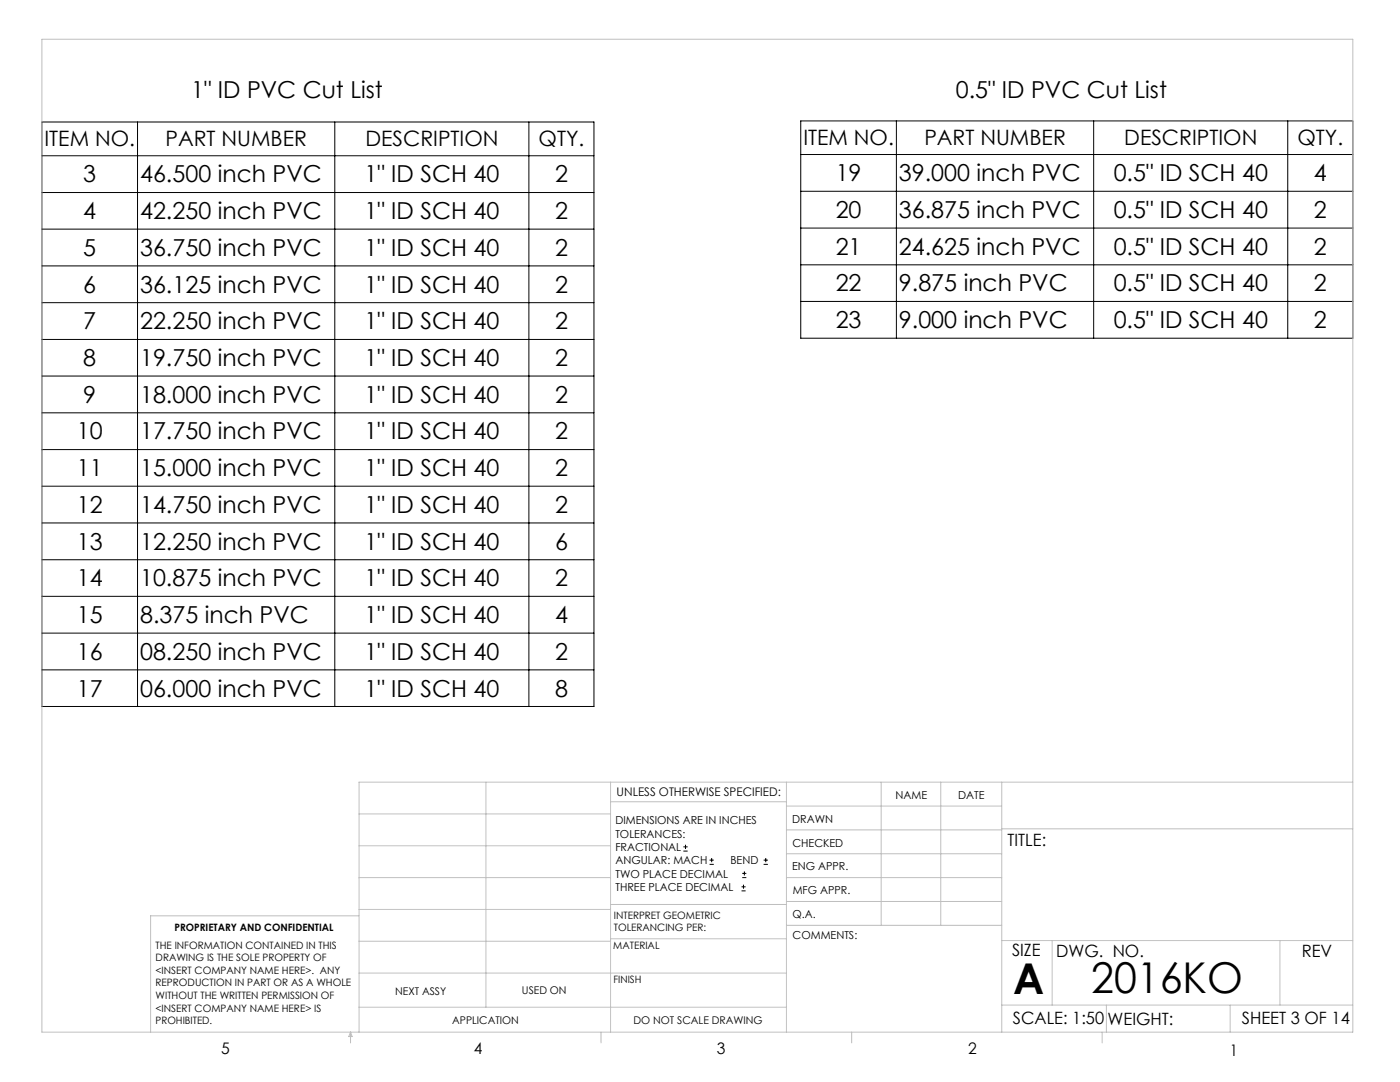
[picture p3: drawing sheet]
<svg xmlns="http://www.w3.org/2000/svg" width="279mm" height="216mm" viewBox="0 0 279 216" stroke-linecap="round" stroke-linejoin="round" font-family="sans-serif">
<defs><g id="words">
<g font-size="8.5">
<text x="202.2" y="198.3">A</text>
<text x="217.8" y="198.1">2016KO</text>
</g>
<g font-size="4.7">
<text x="38.2" y="19.5">1&quot; ID PVC Cut List</text>
<text x="190.8" y="19.5">0.5&quot; ID PVC Cut List</text>
<text x="16.6" y="36.4">3</text>
<text x="28" y="36.4">46.500 inch PVC</text>
<text x="72.8" y="36.4">1&quot; ID SCH 40</text>
<text x="110.8" y="36.4">2</text>
<text x="166.8" y="36.2">19</text>
<text x="179.4" y="36.2">39.000 inch PVC</text>
<text x="222.3" y="36.2">0.5&quot; ID SCH 40</text>
<text x="262.2" y="36.2">4</text>
<text x="16.6" y="43.7">4</text>
<text x="28" y="43.7">42.250 inch PVC</text>
<text x="72.8" y="43.7">1&quot; ID SCH 40</text>
<text x="110.8" y="43.7">2</text>
<text x="166.8" y="43.5">20</text>
<text x="179.4" y="43.5">36.875 inch PVC</text>
<text x="222.3" y="43.5">0.5&quot; ID SCH 40</text>
<text x="262.2" y="43.5">2</text>
<text x="16.6" y="51.1">5</text>
<text x="28" y="51.1">36.750 inch PVC</text>
<text x="72.8" y="51.1">1&quot; ID SCH 40</text>
<text x="110.8" y="51.1">2</text>
<text x="166.8" y="50.8">21</text>
<text x="179.4" y="50.8">24.625 inch PVC</text>
<text x="222.3" y="50.8">0.5&quot; ID SCH 40</text>
<text x="262.2" y="50.8">2</text>
<text x="16.6" y="58.4">6</text>
<text x="28" y="58.4">36.125 inch PVC</text>
<text x="72.8" y="58.4">1&quot; ID SCH 40</text>
<text x="110.8" y="58.4">2</text>
<text x="166.8" y="58.2">22</text>
<text x="179.4" y="58.2">9.875 inch PVC</text>
<text x="222.3" y="58.2">0.5&quot; ID SCH 40</text>
<text x="262.2" y="58.2">2</text>
<text x="16.6" y="65.7">7</text>
<text x="28" y="65.7">22.250 inch PVC</text>
<text x="72.8" y="65.7">1&quot; ID SCH 40</text>
<text x="110.8" y="65.7">2</text>
<text x="166.8" y="65.5">23</text>
<text x="179.4" y="65.5">9.000 inch PVC</text>
<text x="222.3" y="65.5">0.5&quot; ID SCH 40</text>
<text x="262.2" y="65.5">2</text>
<text x="16.6" y="73">8</text>
<text x="28" y="73">19.750 inch PVC</text>
<text x="72.8" y="73">1&quot; ID SCH 40</text>
<text x="110.8" y="73">2</text>
<text x="16.6" y="80.4">9</text>
<text x="28" y="80.4">18.000 inch PVC</text>
<text x="72.8" y="80.4">1&quot; ID SCH 40</text>
<text x="110.8" y="80.4">2</text>
<text x="15.3" y="87.7">10</text>
<text x="28" y="87.7">17.750 inch PVC</text>
<text x="72.8" y="87.7">1&quot; ID SCH 40</text>
<text x="110.8" y="87.7">2</text>
<text x="15.3" y="95">11</text>
<text x="28" y="95">15.000 inch PVC</text>
<text x="72.8" y="95">1&quot; ID SCH 40</text>
<text x="110.8" y="95">2</text>
<text x="15.3" y="102.3">12</text>
<text x="28" y="102.3">14.750 inch PVC</text>
<text x="72.8" y="102.3">1&quot; ID SCH 40</text>
<text x="110.8" y="102.3">2</text>
<text x="15.3" y="109.7">13</text>
<text x="28" y="109.7">12.250 inch PVC</text>
<text x="72.8" y="109.7">1&quot; ID SCH 40</text>
<text x="110.8" y="109.7">6</text>
<text x="15.3" y="117">14</text>
<text x="28" y="117">10.875 inch PVC</text>
<text x="72.8" y="117">1&quot; ID SCH 40</text>
<text x="110.8" y="117">2</text>
<text x="15.3" y="124.3">15</text>
<text x="28" y="124.3">8.375 inch PVC</text>
<text x="72.8" y="124.3">1&quot; ID SCH 40</text>
<text x="110.8" y="124.3">4</text>
<text x="15.3" y="131.7">16</text>
<text x="28" y="131.7">08.250 inch PVC</text>
<text x="72.8" y="131.7">1&quot; ID SCH 40</text>
<text x="110.8" y="131.7">2</text>
<text x="15.3" y="139">17</text>
<text x="28" y="139">06.000 inch PVC</text>
<text x="72.8" y="139">1&quot; ID SCH 40</text>
<text x="110.8" y="139">8</text>
</g>
<g font-size="4.2">
<text x="8.9" y="29.2">ITEM NO.</text>
<text x="33" y="29.2">PART NUMBER</text>
<text x="72.9" y="29.2">DESCRIPTION</text>
<text x="107.5" y="29.2">QTY.</text>
<text x="160.3" y="29">ITEM NO.</text>
<text x="184.5" y="29">PART NUMBER</text>
<text x="224.4" y="29">DESCRIPTION</text>
<text x="258.9" y="29">QTY.</text>
</g>
<g font-size="3.4">
<text x="201.1" y="168.8">TITLE:</text>
<text x="202" y="190.8">SIZE</text>
<text x="210.8" y="190.9">DWG. NO.</text>
<text x="259.8" y="191">REV</text>
<text x="202.1" y="204.4">SCALE: 1:50</text>
<text x="221" y="204.5">WEIGHT:</text>
<text x="247.8" y="204.4">SHEET 3 OF 14</text>
</g>
<g font-size="3.2">
<text x="44.2" y="210.4">5</text>
<text x="94.6" y="210.3">4</text>
<text x="143.1" y="210.4">3</text>
<text x="193.2" y="210.3">2</text>
<text x="245.4" y="210.6">1</text>
</g>
<text font-size="2.4" x="123.1" y="158.9">UNLESS OTHERWISE SPECIFIED:</text>
<g font-size="2.2">
<text x="178.7" y="159.4">NAME</text>
<text x="191.2" y="159.4">DATE</text>
<text x="122.8" y="164.5">DIMENSIONS ARE IN INCHES</text>
<text x="122.8" y="167.1">TOLERANCES:</text>
<text x="158.1" y="164.2">DRAWN</text>
<text x="122.8" y="169.8">FRACTIONAL</text>
<text x="122.8" y="172.5">ANGULAR: MACH</text>
<text x="145.8" y="172.5">BEND</text>
<text x="158.1" y="173.7">ENG APPR.</text>
<text x="158.2" y="169.1">CHECKED</text>
<text x="122.8" y="175.1">TWO PLACE DECIMAL</text>
<text x="122.8" y="177.8">THREE PLACE DECIMAL</text>
<text x="158.2" y="178.4">MFG APPR.</text>
<text x="158.2" y="183.2">Q.A.</text>
<text x="158.2" y="187.4">COMMENTS:</text>
</g>
<g font-size="2.1">
<text x="78.8" y="198.5">NEXT ASSY</text>
<text x="104.2" y="198.4">USED ON</text>
<text x="90.2" y="204.3">APPLICATION</text>
<text x="126.4" y="204.3">DO NOT SCALE DRAWING</text>
</g>
<g font-size="2">
<text x="34.8" y="185.7">PROPRIETARY AND CONFIDENTIAL</text>
<text x="122.5" y="183.3">INTERPRET GEOMETRIC</text>
<text x="122.5" y="185.9">TOLERANCING PER:</text>
<text x="31.1" y="189.3">THE INFORMATION CONTAINED IN THIS</text>
<text x="31.1" y="191.8">DRAWING IS THE SOLE PROPERTY OF</text>
<text x="122.4" y="189.4">MATERIAL</text>
<text x="31.1" y="194.3">&lt;INSERT COMPANY NAME HERE&gt;. ANY</text>
<text x="31.1" y="196.8">REPRODUCTION IN PART OR AS A WHOLE</text>
<text x="122.4" y="196.2">FINISH</text>
<text x="31.1" y="199.4">WITHOUT THE WRITTEN PERMISSION OF</text>
<text x="31.1" y="201.9">&lt;INSERT COMPANY NAME HERE&gt; IS</text>
<text x="31.1" y="204.4">PROHIBITED.</text>
</g>
</g></defs>
<g fill="none" stroke="#000" stroke-width=".2">
<path d="M8.4 24.3h110.1v116.7h-110.1zM8.4 38.4h110.1M8.4 31.1h110.1M27.4 24.3v116.7M66.8 24.3v116.7M105.6 24.3v116.7M159.8 24.1h110.2v43.4h-110.2zM159.8 38.2h110.2M159.8 30.8h110.2M178.9 24.1v43.4M218.3 24.1v43.4M257 24.1v43.4"/>
<path d="M8.4 45.7h110.1M8.4 53.1h110.1M159.8 45.5h110.2M159.8 52.8h110.2M8.4 60.4h110.1M8.4 67.7h110.1M8.4 75h110.1M159.8 60.1h110.2M8.4 82.4h110.1M8.4 89.7h110.1M8.4 97h110.1M8.4 104.4h110.1"/>
<path d="M8.4 111.7h110.1M8.4 119h110.1M8.4 126.3h110.1M8.4 133.7h110.1M136.4 169.8h.8M136.4 169h.8M136.8 168.6v.8M141.6 172.5h.9M141.6 171.6h.9M142 171.2v.8M148 177.8h.8M148 177h.8"/>
<path d="M148.1 175.1h.8M148.1 174.3h.8M148.4 176.5v.8M148.6 173.9v.8M152.4 172.5h.8M152.4 171.6h.8M152.8 171.2v.8"/>
</g>
<g fill="none" stroke="#c0c0c0" stroke-width=".2">
<path d="M8.4 7.8h261.6v198.2h-261.6zM97 156.1v44.9M121.8 156.1v49.9M121.8 160h35.2M157 156.1v49.9M175.9 156.1v28.5M187.7 156.1v28.5M199.9 156.1v49.9M270 156.1h-198.4v49.9M71.6 175.1h50.2M71.6 168.8h50.2M71.6 162.4h50.2"/>
<path d="M157 170.4h42.9M157 165.6h42.9M157 160.8h42.9M157 175.1h42.9M157 179.9h42.9M199.9 165.4h70.1M71.6 194.2h85.4M71.6 187.8h50.2M71.6 181.5h50.2M71.6 182.7h-41.5v23.3M121.8 187.3h35.2M121.8 180.5h35.2"/>
<path d="M157 184.6h42.9M199.9 187.7h70.1M210 187.7v12.9M255.4 187.7v12.9M70 206v2.1M70 206l.3 .8h-.7zM71.6 201h85.4M119.9 206v2.1M170 206v2.1M199.9 200.6h70.1M220 206v2.1M220.8 200.6v5.4"/>
<path d="M245.5 200.6v5.4"/>
</g>
<use href="#words"/>
</svg>
